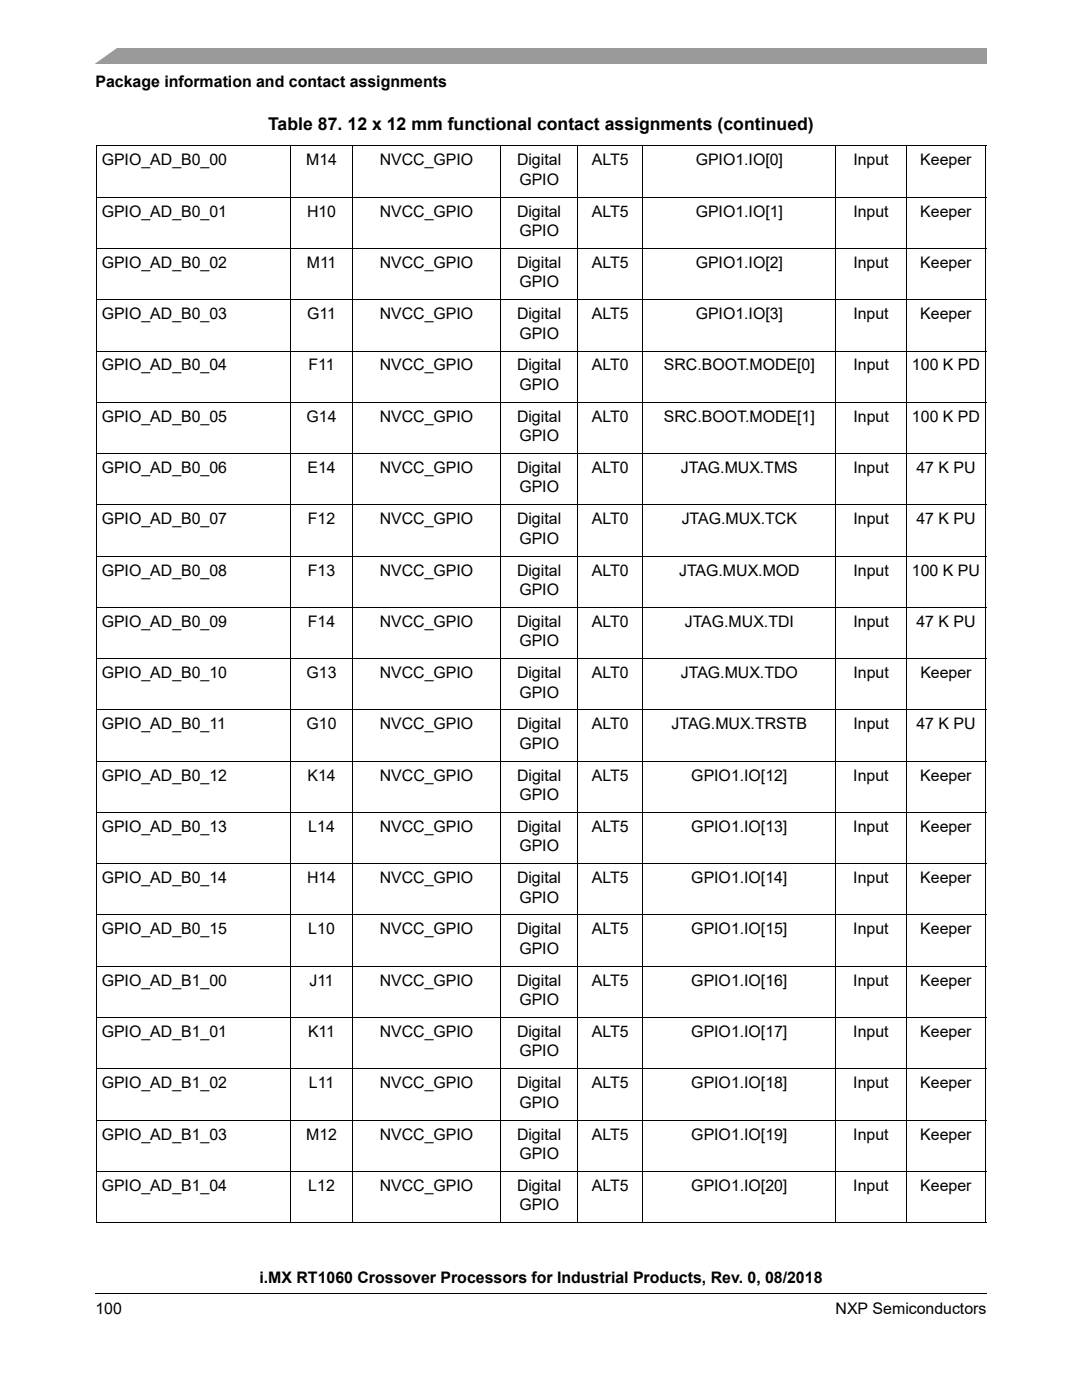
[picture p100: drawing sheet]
<svg xmlns="http://www.w3.org/2000/svg" width="216mm" height="279mm" viewBox="0 0 216 279" stroke-linecap="round" stroke-linejoin="round" font-family="sans-serif">
<defs><g id="words">
<text font-size="3.5" x="53.5" y="25.8">Table 87. 12 x 12 mm functional contact assignments (continued)</text>
<g font-size="3.2">
<text x="19" y="17.4">Package information and contact assignments</text>
<text x="20.3" y="33">GPIO_AD_B0_00</text>
<text x="61.1" y="33">M14</text>
<text x="75.8" y="33">NVCC_GPIO</text>
<text x="103.2" y="33">Digital</text>
<text x="118.1" y="33">ALT5</text>
<text x="138.8" y="33">GPIO1.IO[0]</text>
<text x="170.3" y="33">Input</text>
<text x="183.6" y="33">Keeper</text>
<text x="103.6" y="36.9">GPIO</text>
<text x="20.3" y="43.2">GPIO_AD_B0_01</text>
<text x="61.3" y="43.2">H10</text>
<text x="75.8" y="43.2">NVCC_GPIO</text>
<text x="103.2" y="43.2">Digital</text>
<text x="103.6" y="47.1">GPIO</text>
<text x="118.1" y="43.2">ALT5</text>
<text x="138.8" y="43.2">GPIO1.IO[1]</text>
<text x="170.3" y="43.2">Input</text>
<text x="183.6" y="43.2">Keeper</text>
<text x="20.3" y="53.5">GPIO_AD_B0_02</text>
<text x="61.2" y="53.5">M11</text>
<text x="75.8" y="53.5">NVCC_GPIO</text>
<text x="103.2" y="53.5">Digital</text>
<text x="118.1" y="53.5">ALT5</text>
<text x="138.8" y="53.5">GPIO1.IO[2]</text>
<text x="170.3" y="53.5">Input</text>
<text x="183.6" y="53.5">Keeper</text>
<text x="103.6" y="57.4">GPIO</text>
<text x="20.3" y="63.7">GPIO_AD_B0_03</text>
<text x="61.3" y="63.7">G11</text>
<text x="75.8" y="63.7">NVCC_GPIO</text>
<text x="103.2" y="63.7">Digital</text>
<text x="118.1" y="63.7">ALT5</text>
<text x="138.8" y="63.7">GPIO1.IO[3]</text>
<text x="170.3" y="63.7">Input</text>
<text x="183.6" y="63.7">Keeper</text>
<text x="103.6" y="67.6">GPIO</text>
<text x="20.3" y="73.9">GPIO_AD_B0_04</text>
<text x="61.5" y="73.9">F11</text>
<text x="75.8" y="73.9">NVCC_GPIO</text>
<text x="103.2" y="73.9">Digital</text>
<text x="103.6" y="77.8">GPIO</text>
<text x="118.1" y="73.9">ALT0</text>
<text x="132.5" y="73.9">SRC.BOOT.MODE[0]</text>
<text x="170.3" y="73.9">Input</text>
<text x="182" y="73.9">100 K PD</text>
<text x="20.3" y="84.2">GPIO_AD_B0_05</text>
<text x="61.2" y="84.2">G14</text>
<text x="75.8" y="84.2">NVCC_GPIO</text>
<text x="103.2" y="84.2">Digital</text>
<text x="103.6" y="88.1">GPIO</text>
<text x="118.1" y="84.2">ALT0</text>
<text x="132.5" y="84.2">SRC.BOOT.MODE[1]</text>
<text x="170.3" y="84.2">Input</text>
<text x="182" y="84.2">100 K PD</text>
<text x="20.3" y="94.4">GPIO_AD_B0_06</text>
<text x="61.4" y="94.4">E14</text>
<text x="75.8" y="94.4">NVCC_GPIO</text>
<text x="103.2" y="94.4">Digital</text>
<text x="118.1" y="94.4">ALT0</text>
<text x="135.9" y="94.4">JTAG.MUX.TMS</text>
<text x="170.3" y="94.4">Input</text>
<text x="182.9" y="94.4">47 K PU</text>
<text x="103.6" y="98.3">GPIO</text>
<text x="20.3" y="104.6">GPIO_AD_B0_07</text>
<text x="61.4" y="104.6">F12</text>
<text x="75.8" y="104.6">NVCC_GPIO</text>
<text x="103.2" y="104.6">Digital</text>
<text x="118.1" y="104.6">ALT0</text>
<text x="136" y="104.6">JTAG.MUX.TCK</text>
<text x="170.3" y="104.6">Input</text>
<text x="182.9" y="104.6">47 K PU</text>
<text x="103.6" y="108.5">GPIO</text>
<text x="20.3" y="114.9">GPIO_AD_B0_08</text>
<text x="61.4" y="114.9">F13</text>
<text x="75.8" y="114.9">NVCC_GPIO</text>
<text x="103.2" y="114.9">Digital</text>
<text x="103.6" y="118.7">GPIO</text>
<text x="118.1" y="114.9">ALT0</text>
<text x="135.5" y="114.9">JTAG.MUX.MOD</text>
<text x="170.3" y="114.9">Input</text>
<text x="182" y="114.9">100 K PU</text>
<text x="20.3" y="125.1">GPIO_AD_B0_09</text>
<text x="61.4" y="125.1">F14</text>
<text x="75.8" y="125.1">NVCC_GPIO</text>
<text x="103.2" y="125.1">Digital</text>
<text x="118.1" y="125.1">ALT0</text>
<text x="136.7" y="125.1">JTAG.MUX.TDI</text>
<text x="170.3" y="125.1">Input</text>
<text x="182.9" y="125.1">47 K PU</text>
<text x="103.6" y="129">GPIO</text>
<text x="20.3" y="135.3">GPIO_AD_B0_10</text>
<text x="61.2" y="135.3">G13</text>
<text x="75.8" y="135.3">NVCC_GPIO</text>
<text x="103.2" y="135.3">Digital</text>
<text x="118.1" y="135.3">ALT0</text>
<text x="135.8" y="135.3">JTAG.MUX.TDO</text>
<text x="170.3" y="135.3">Input</text>
<text x="183.6" y="135.3">Keeper</text>
<text x="103.6" y="139.2">GPIO</text>
<text x="20.3" y="145.6">GPIO_AD_B0_11</text>
<text x="61.2" y="145.6">G10</text>
<text x="75.8" y="145.6">NVCC_GPIO</text>
<text x="103.2" y="145.6">Digital</text>
<text x="103.6" y="149.4">GPIO</text>
<text x="118.1" y="145.6">ALT0</text>
<text x="134" y="145.6">JTAG.MUX.TRSTB</text>
<text x="170.3" y="145.6">Input</text>
<text x="182.9" y="145.6">47 K PU</text>
<text x="20.3" y="155.8">GPIO_AD_B0_12</text>
<text x="61.4" y="155.8">K14</text>
<text x="75.8" y="155.8">NVCC_GPIO</text>
<text x="103.2" y="155.8">Digital</text>
<text x="118.1" y="155.8">ALT5</text>
<text x="137.9" y="155.8">GPIO1.IO[12]</text>
<text x="170.3" y="155.8">Input</text>
<text x="183.6" y="155.8">Keeper</text>
<text x="103.6" y="159.7">GPIO</text>
<text x="20.3" y="166">GPIO_AD_B0_13</text>
<text x="61.5" y="166">L14</text>
<text x="75.8" y="166">NVCC_GPIO</text>
<text x="103.2" y="166">Digital</text>
<text x="118.1" y="166">ALT5</text>
<text x="137.9" y="166">GPIO1.IO[13]</text>
<text x="170.3" y="166">Input</text>
<text x="183.6" y="166">Keeper</text>
<text x="103.6" y="169.9">GPIO</text>
<text x="20.3" y="176.3">GPIO_AD_B0_14</text>
<text x="61.3" y="176.3">H14</text>
<text x="75.8" y="176.3">NVCC_GPIO</text>
<text x="103.2" y="176.3">Digital</text>
<text x="118.1" y="176.3">ALT5</text>
<text x="137.9" y="176.3">GPIO1.IO[14]</text>
<text x="170.3" y="176.3">Input</text>
<text x="183.6" y="176.3">Keeper</text>
<text x="103.6" y="180.1">GPIO</text>
<text x="20.3" y="186.5">GPIO_AD_B0_15</text>
<text x="61.5" y="186.5">L10</text>
<text x="75.8" y="186.5">NVCC_GPIO</text>
<text x="103.2" y="186.5">Digital</text>
<text x="103.6" y="190.4">GPIO</text>
<text x="118.1" y="186.5">ALT5</text>
<text x="137.9" y="186.5">GPIO1.IO[15]</text>
<text x="170.3" y="186.5">Input</text>
<text x="183.6" y="186.5">Keeper</text>
<text x="20.3" y="196.7">GPIO_AD_B1_00</text>
<text x="61.7" y="196.7">J11</text>
<text x="75.8" y="196.7">NVCC_GPIO</text>
<text x="103.2" y="196.7">Digital</text>
<text x="118.1" y="196.7">ALT5</text>
<text x="137.9" y="196.7">GPIO1.IO[16]</text>
<text x="170.3" y="196.7">Input</text>
<text x="183.6" y="196.7">Keeper</text>
<text x="103.6" y="200.6">GPIO</text>
<text x="20.3" y="206.9">GPIO_AD_B1_01</text>
<text x="61.5" y="206.9">K11</text>
<text x="75.8" y="206.9">NVCC_GPIO</text>
<text x="103.2" y="206.9">Digital</text>
<text x="118.1" y="206.9">ALT5</text>
<text x="137.9" y="206.9">GPIO1.IO[17]</text>
<text x="170.3" y="206.9">Input</text>
<text x="183.6" y="206.9">Keeper</text>
<text x="103.6" y="210.8">GPIO</text>
<text x="20.3" y="217.2">GPIO_AD_B1_02</text>
<text x="61.7" y="217.2">L11</text>
<text x="75.8" y="217.2">NVCC_GPIO</text>
<text x="103.2" y="217.2">Digital</text>
<text x="103.6" y="221">GPIO</text>
<text x="118.1" y="217.2">ALT5</text>
<text x="137.9" y="217.2">GPIO1.IO[18]</text>
<text x="170.3" y="217.2">Input</text>
<text x="183.6" y="217.2">Keeper</text>
<text x="20.3" y="227.4">GPIO_AD_B1_03</text>
<text x="61.1" y="227.4">M12</text>
<text x="75.8" y="227.4">NVCC_GPIO</text>
<text x="103.2" y="227.4">Digital</text>
<text x="118.1" y="227.4">ALT5</text>
<text x="137.9" y="227.4">GPIO1.IO[19]</text>
<text x="170.3" y="227.4">Input</text>
<text x="183.6" y="227.4">Keeper</text>
<text x="103.6" y="231.3">GPIO</text>
<text x="20.3" y="237.6">GPIO_AD_B1_04</text>
<text x="61.5" y="237.6">L12</text>
<text x="75.8" y="237.6">NVCC_GPIO</text>
<text x="103.2" y="237.6">Digital</text>
<text x="118.1" y="237.6">ALT5</text>
<text x="137.9" y="237.6">GPIO1.IO[20]</text>
<text x="170.3" y="237.6">Input</text>
<text x="183.6" y="237.6">Keeper</text>
<text x="103.6" y="241.5">GPIO</text>
<text x="51.8" y="256.1">i.MX RT1060 Crossover Processors for Industrial Products, Rev. 0, 08/2018</text>
<text x="19" y="262.3">100</text>
<text x="166.7" y="262.3">NXP Semiconductors</text>
</g>
</g></defs>
<path d="M19 258.1v.1z" fill="#000"/>
<path d="M19 258.1h177.8" fill="none" stroke="#000" stroke-width=".2"/>
<path d="M19 9.5h177.8v3.2h-177.8z" fill="#9a9a9a"/>
<path d="M17.1 9.2h6.8l-5.3 3.8h-1.5z" fill="#fff"/>
<g fill="none" stroke="#000" stroke-width=".2">
<path d="M19.1 29.1h177.7M19.1 39.4h177.7M19.2 29.2v214.7M58 29v215.1M70.4 29v215.1M99.9 29v215.1M115.3 29v215.1M128.3 29v215.1M166.8 29v215.1M180.8 29v215.1M196.7 29.2v214.7M19.1 49.6h177.7"/>
<path d="M19.1 59.8h177.7M19.1 70.1h177.7M19.1 80.3h177.7M19.1 90.5h177.7M19.1 100.8h177.7M19.1 111h177.7M19.1 121.2h177.7M19.1 131.4h177.7M19.1 141.7h177.7M19.1 151.9h177.7M19.1 162.1h177.7M19.1 172.4h177.7"/>
<path d="M19.1 182.6h177.7M19.1 192.8h177.7M19.1 203.1h177.7M19.1 213.3h177.7M19.1 223.5h177.7M19.1 233.8h177.7M19.1 244h177.7"/>
</g>
<use href="#words"/>
</svg>
